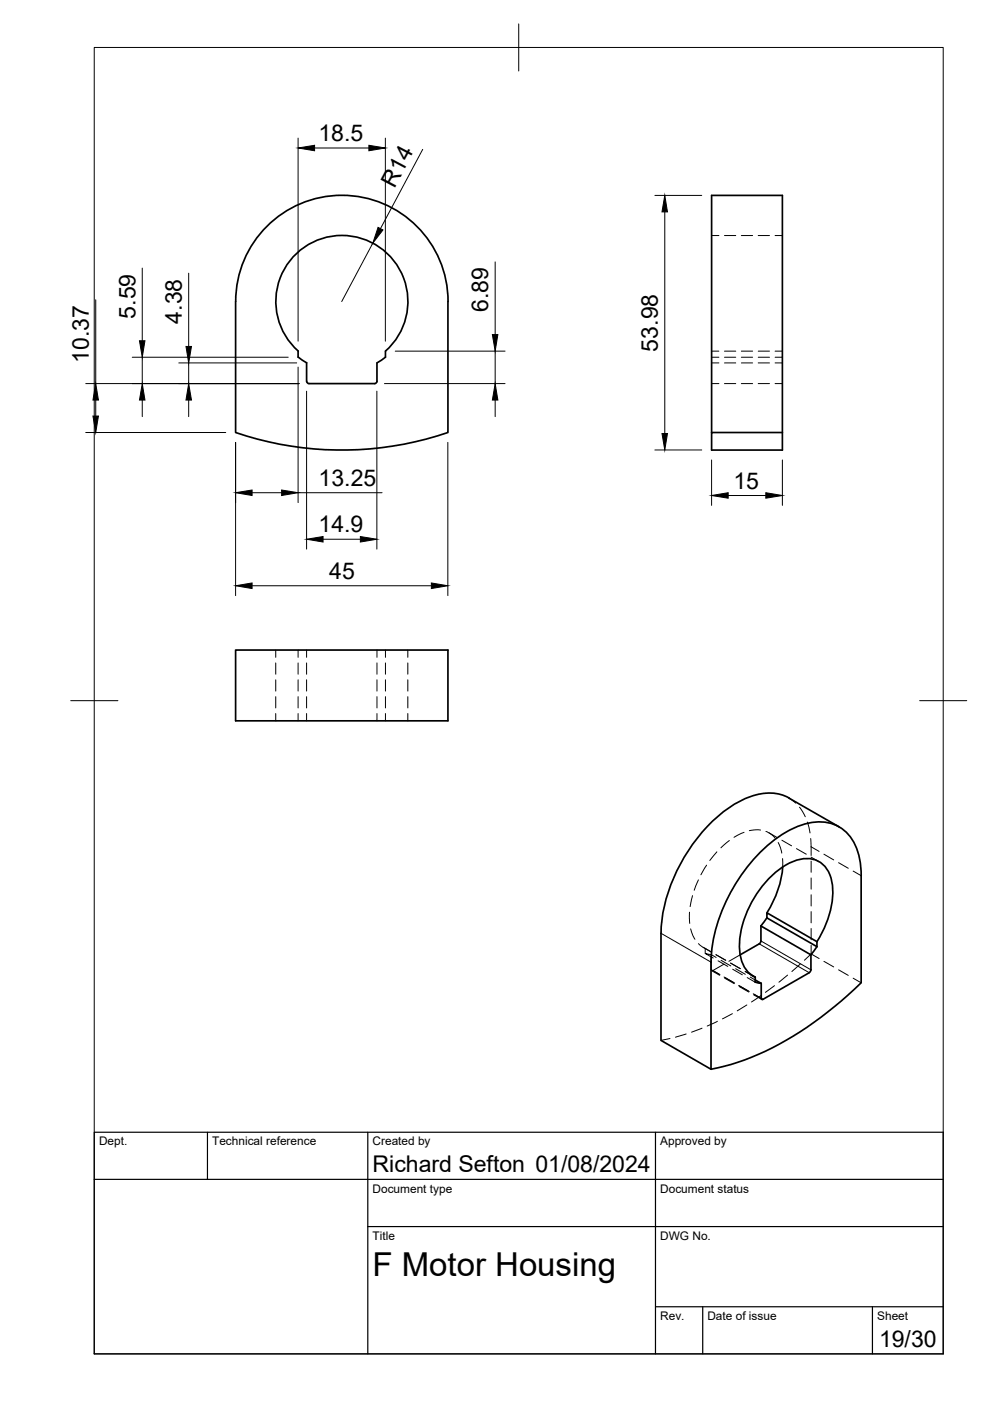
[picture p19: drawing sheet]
<svg xmlns="http://www.w3.org/2000/svg" width="210mm" height="297mm" viewBox="0 0 210 297" stroke-linecap="round" stroke-linejoin="round" font-family="sans-serif">
<defs><g id="words">
<text font-size="7" x="79" y="270.6">F Motor Housing</text>
<g font-size="4.9">
<text x="67.5" y="29.9">18.5</text>
<text x="83.6" y="40" transform="rotate(-62 83.6 40)">R14</text>
<text x="28.7" y="67.5" transform="rotate(-90 28.7 67.5)">5.59</text>
<text x="38.5" y="68.6" transform="rotate(-90 38.5 68.6)">4.38</text>
<text x="103.5" y="66.2" transform="rotate(-90 103.5 66.2)">6.89</text>
<text x="18.8" y="77" transform="rotate(-90 18.8 77)">10.37</text>
<text x="139.5" y="74.5" transform="rotate(-90 139.5 74.5)">53.98</text>
<text x="67.6" y="103">13.25</text>
<text x="155.5" y="103.6">15</text>
<text x="67.5" y="112.9">14.9</text>
<text x="69.8" y="122.7">45</text>
<text x="79" y="248.5">Richard Sefton 01/08/2024</text>
<text x="186.4" y="285.7">19/30</text>
</g>
<g font-size="2.5">
<text x="21" y="242.9">Dept.</text>
<text x="45" y="242.9">Technical reference</text>
<text x="79" y="242.9">Created by</text>
<text x="140" y="242.9">Approved by</text>
<text x="79" y="252.8">Document type</text>
<text x="140" y="252.8">Document status</text>
<text x="79" y="262.9">Title</text>
<text x="140" y="262.9">DWG No.</text>
<text x="140" y="279.9">Rev.</text>
<text x="150" y="279.9">Date of issue</text>
<text x="186" y="279.9">Sheet</text>
</g>
</g></defs>
<!-- layer: Visible -->
<g fill="none" stroke="#000" stroke-width=".36">
<path d="M50 63.9a22.5 22.5 0 0 1 22.5-22.5 22.5 22.5 0 0 1 22.5 22.5v27.8a70.1 70.1 0 0 1-45 0v-27.8M63.2 74.5v1.2M63.2 75.7l1.8 1.2M65 76.9v3.9M79.9 76.9v3.9l-.2 .5h-.3h-13.9l-.4-.2-.1-.3M81.7 74.5v1.2l-1.8 1.2M81.7 74.4a14 14 0 0 0 .9-20.2 14 14 0 0 0-20.2 0 14 14 0 0 0 .8 20.2M150.9 91.7v-50.3h15v54h-15v-3.7h15M50 137.8h45v15h-45zM177.9 175.3l-10.6-6.1a10.3 10.3 0 0 0-9.4 .2 32.1 32.1 0 0 0-14.4 15.2 31.8 31.8 0 0 0-3.4 13.3v22.7l10.6 6.1M162.6 193.5l10.6 6.2v1l-10.6-6.1zM162.6 194.6l-1.3 1.7"/>
<path d="M166 183.8a21.3 21.3 0 0 1-3.4 9.7M173.2 199.6a19.2 19.2 0 0 0 3.3-12.2 5.5 5.5 0 0 0-5.6-5.4 13 13 0 0 0-8.7 5.2 21.4 21.4 0 0 0-5.4 14.2 6.5 6.5 0 0 0 3.3 5.8M182.6 185.6a12.7 12.7 0 0 0-3.2-9.2 9.1 9.1 0 0 0-9.7-1.4 29.2 29.2 0 0 0-14.3 13.3 32.9 32.9 0 0 0-4.6 15.7l-.1 22.7a59.4 59.4 0 0 0 26.2-13.3l5.7-5v-22.7M156.9 202.4l4.3-2.4 .1-.5v-3.2l10.6 6.1M159.3 206.7l.8 .5M160.1 207.2v1M160.1 208.2l1.3 .3M171.6 206.2l-10 5.7-.2-.2v-3.2l-1.3-.7M171.9 202.4v3.2l-.3 .6M173.2 200.7l-1.3 1.7"/>
</g>
<!-- layer: Hidden -->
<g fill="none" stroke="#000" stroke-width=".21">
<path d="M150.9 49.9h1.5M153.6 49.9h2.4M157.2 49.9h2.4M160.8 49.9h2.4M164.3 49.9h1.6M150.9 76.9h1.5M150.9 75.7h1.5M150.9 74.5h1.5M153.6 76.9h2.4M153.6 75.7h2.4M153.6 74.5h2.4M157.2 76.9h2.4"/>
<path d="M157.2 75.7h2.4M157.2 74.5h2.4M160.8 76.9h2.4M160.8 75.7h2.4M160.8 74.5h2.4M164.3 76.9h1.6M164.3 75.7h1.6M164.3 74.5h1.6M150.9 81.3h1.5M150.9 91.7h1.5M153.6 81.3h2.4M153.6 91.7h2.4"/>
<path d="M157.2 81.3h2.4M157.2 91.7h2.4M160.8 81.3h2.4M160.8 91.7h2.4M164.3 81.3h1.6M164.3 91.7h1.6M58.5 137.8v1.6M63.2 137.8v1.6M65 137.8v1.6M79.9 137.8v1.6M81.7 137.8v1.6M86.5 137.8v1.6"/>
<path d="M58.5 140.6v2.3M58.5 144.1v2.4M58.5 147.7v2.4M58.5 151.3v1.5M63.2 140.6v2.3M63.2 144.1v2.4M63.2 147.7v2.4M63.2 151.3v1.5M65 140.6v2.3M65 144.1v2.4M65 147.7v2.4M65 151.3v1.5"/>
<path d="M79.9 140.6v2.3M79.9 144.1v2.4M79.9 147.7v2.4M79.9 151.3v1.5M81.7 140.6v2.3M81.7 144.1v2.4M81.7 147.7v2.4M81.7 151.3v1.5M86.5 140.6v2.3M86.5 144.1v2.4M86.5 147.7v2.4M86.5 151.3v1.5"/>
<path d="M154.6 178.2l-1.8 1.6M157.8 176.5l-2.2 1M161.2 176l-2.3 .1M162.4 176.3l1.3 .7 .6 .7M163 176.6l1.7 1M165 178.6l.8 2.3M165.8 178.1l2 1.2M167.3 169.2l1.4 1.1M168.9 179.9l2 1.2M169.5 171.1l1.2 2.1M171.2 174.3l.5 2.3M171.9 177.8l.1 3.6"/>
<path d="M146.2 193.4v2.4M146.4 196.9l.9 2.2M146.8 189.9l-.5 2.3M148.1 186.5l-.9 2.3M149.8 183.4l-1.2 2.1M152 180.6l-1.5 1.8M165.9 182v1.8M172 181.7l1.7 1M172 182.6v2.3M172 186.1v2.4M172 189.7v2.4M172 193.3v2.4"/>
<path d="M172 196.9v2.3M145.5 219.2l-2.3 .7M148.1 200.1l1.4 1v1M148.8 218l-2.2 .8M149.1 200.9l1.7 .9M149.5 201.1l1.3 .7M150.8 202.4l.1 3.4h.2l2.4-1.4M150.9 205.8l1.7 1M151.8 202.4l2.1 1.2M151.8 203l-1-.6-1.3-.3 1.7 1M152.1 216.5l-2.2 1M152.3 203.7l2 1.2"/>
<path d="M152.9 203.6l2 1.2M153.6 207.4l2.1 1.2M155.3 214.9l-2.1 1.1M155.3 205.5l2.1 1.2M156 205.4l2 1.2M156.7 209.2l2.1 1.1M156.9 202.4l-2.4 1.4M157 205.4l-2.1-1.2 2.1 1.2M158.3 213.1l-2 1.2M158.4 207.3l1.7 .9M159.1 207.2l1 .6M159.3 206.7l-1.3-.7 1.7 1"/>
<path d="M159.8 210.9l1.7 1M161.3 211.1l-2 1.3M164.2 209l-1.9 1.4M167 206.7l-1.9 1.5M169.7 204.4l-1.8 1.6M172 200.4v1.9M172 202.3l1.7 .9M172 202.3l-1.4 1.3M174.7 203.8l2.1 1.2M177.8 205.6l2.1 1.2M180.9 207.4l1.7 1M142 220.2l-1.9 .4"/>
</g>
<!-- layer: Visible Narrow -->
<path d="M140.1 197.9l10.6 6.1M161.3 199.5l10.6 6.1M161 200.1l10.6 6.1M161.4 211.7l.4 .2" fill="none" stroke="#000" stroke-width=".21"/>
<!-- layer: Hidden Narrow -->
<path d="M172 179.5l1.7 1M174.7 181.1l2.1 1.2M177.8 182.9l2.1 1.2M180.9 184.7l1.7 1M150.8 205.6l1.7 1M151.2 205.8l1.5 .9M153.5 207.1l2.1 1.2M153.7 207.2l2.1 1.2M156.6 208.9l2.1 1.2M156.8 209l2.1 1.2M159.7 210.7l1.7 1-1.5-.9" fill="none" stroke="#000" stroke-width=".21"/>
<!-- layer: BORDER -->
<path d="M20 10.1h180v276.9h-180zM110 5.1v10M15 148.6h10M195 148.6h10" fill="none" stroke="#000" stroke-width=".21"/>
<!-- layer: TITLEBLOCK -->
<path d="M20 240.1h180v46.9h-180zM20 250h180M44 240.1v9.9M78 240.1v46.9M139 240.1v46.9M78 260.1h122M139 277.1h61M149 277.1v9.9M185 277.1v9.9" fill="none" stroke="#000" stroke-width=".25"/>
<!-- layer: FD_Dimensions -->
<g fill="none" stroke="#000" stroke-width=".21">
<path d="M63.2 29.3v43M66.7 31.4h11.5M81.7 29.3v43M89.6 31.7l-8.9 16.8M30.2 56.8v15.4M40 57.9v15.6M79 51.6l-6.5 12.3M105 55.5v15.4M138.9 41.4h9.9M140.9 44.9v47M20.3 63.5v17.8M28 75.7h33.1"/>
<path d="M30.2 75.7v5.6M37.9 76.9h25M40 76.9v4.4M63.2 77.8v28.8M83.8 74.5h23.3M105 74.5v6.8M18.2 91.7h29.7M18.2 81.3h45.2M20.3 84.8v3.4M30.2 84.8v3.5M40 84.8v3.5M50 93.8v32.5"/>
<path d="M65 82.9v33.5M79.9 82.9v33.5M81.5 81.3h25.6M95 93.8v32.5M105 84.8v3.5M138.9 95.4h9.9M150.9 97.5v9.7M165.9 97.5v9.7M53.4 104.5h6.3M63.2 104.5h17.8M68.5 114.3h7.9M154.4 105.1h8"/>
<path d="M53.4 124.2h38.1"/>
</g>
<g fill="#000" stroke="#000" stroke-width=".21">
<path d="M63.2 31.4l3.5-.6v1.2zM78.2 30.8l3.5 .6-3.5 .6zM80.2 48.2l1 .6-2.2 2.8zM140.9 41.4l.6 3.5h-1.1zM29.6 72.2h1.1l-.5 3.5zM39.4 73.5h1.2l-.6 3.4zM104.4 70.9h1.2l-.6 3.6zM19.7 88.2h1.2l-.6 3.5zM20.3 81.3l.6 3.5h-1.2zM30.2 81.3l.5 3.5h-1.1zM40 81.3l.6 3.5h-1.2zM105 81.3l.6 3.5h-1.2z"/>
<path d="M140.4 91.9h1.1l-.6 3.5zM50 104.5l3.4-.6v1.2zM59.7 103.9l3.5 .6-3.5 .6zM65 114.3l3.5-.5v1.1zM76.4 113.8l3.5 .5-3.5 .6zM150.9 105.1l3.5-.6v1.1zM162.4 104.5l3.5 .6-3.5 .5zM50 124.2l3.4-.6v1.2zM91.5 123.6l3.5 .6-3.5 .6z"/>
</g>
<use href="#words"/>
</svg>
